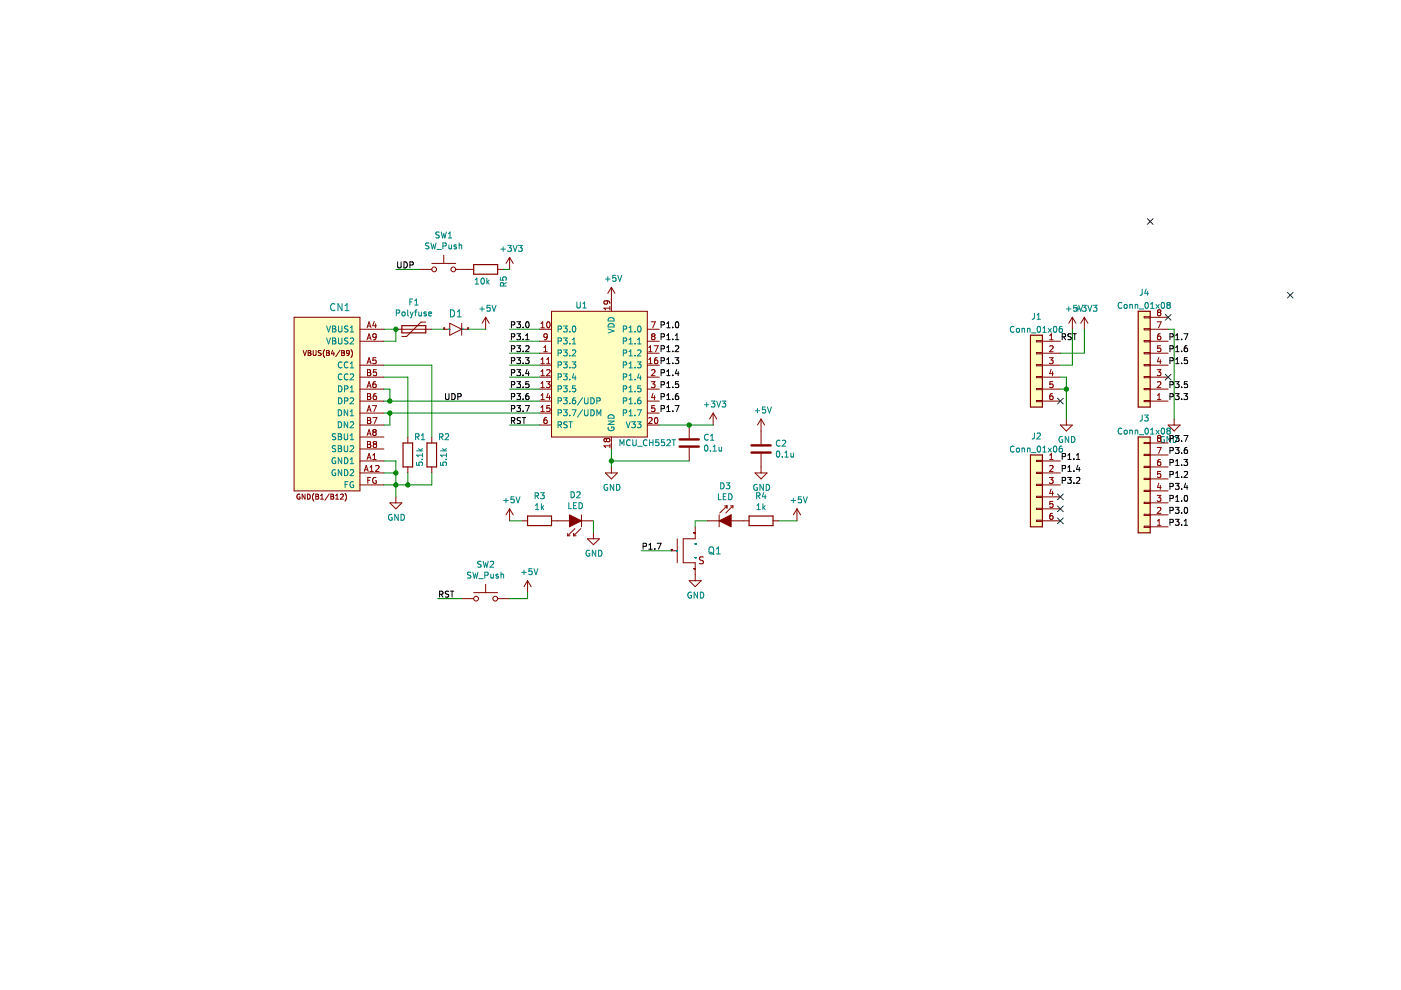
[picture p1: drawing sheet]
<svg xmlns="http://www.w3.org/2000/svg" width="297mm" height="210mm" viewBox="0 0 297 210" stroke-linecap="round" stroke-linejoin="round" font-family="sans-serif">
<path d="M.2 0h296.9v209.9h-296.9z" fill-rule="evenodd" fill="#fff" stroke="#fff" stroke-width=".21"/>
<g fill="none" stroke="#840000" stroke-width=".21">
<path d="M89 57.1h2.5M91.5 55.8h5.1M94.1 54.1v1.7M96.6 57.1h3.8M105.5 57.1h1.3M108 54.6v2.5M108 54.6l-.7 1.2M108 54.6l.8 1.2M62.4 67.3h13.9v36.8h-13.9zM64.3 74.3l.3 1.1 .4-1.1M65.3 74.3h.4l.2 .2-.2 .3 .2 .1v.3l-.2 .2h-.4zM65.3 74.8h.4"/>
<path d="M66.4 74.3v.9l.2 .2 .4-.2v-.9M68.1 74.4h-.6a.45 .45 0 0 0 .5 .6v.3h-.5M68.8 74.2a1.22 1.22 0 0 0 0 1.6M69.2 74.3h.4l.2 .2-.2 .3 .2 .1 .1 .3-.3 .2h-.4zM69.2 74.8h.4M70.5 74.3l-.2 .7h.6M70.8 74.7v.7M72.1 74.3l-.9 1.3M72.4 74.3h.4l.2 .2-.2 .3 .2 .1 .1 .3-.3 .2h-.4zM72.4 74.8h.4M74.1 74.8l-.2 .2-.3-.1-.1-.5 .4-.1 .2 .2-.1 .6-.4 .3M74.4 74.2a1.22 1.22 0 0 1 0 1.6"/>
<path d="M76.3 69.8h5.1M76.3 77.4h5.1M76.3 72.3h5.1M76.3 80h5.1M77.8 69.5l.4-1.3 .5 1.3M77.8 77.1l.4-1.3 .5 1.3M77.8 72l.4-1.2 .5 1.2M77.9 78.4h.4l.3 .2-.3 .4 .3 .1v.3l-.2 .3h-.5zM77.9 79h.4M77.9 69.1h.7M77.9 76.7h.7M77.9 71.7h.7"/>
<path d="M79.3 68.2l-.3 .9h.8M79.6 68.7v.8M79.7 75.8h-.6l-.1 .6h.6l.1 .6-.2 .1-.5-.1M79.8 71.3l-.3 .3-.3-.1-.1-.6 .4-.1 .3 .2-.1 .7-.2 .3h-.3M79.8 78.4h-.6l-.1 .6 .6-.1 .1 .6-.2 .2-.5-.2M83.9 69.8h7.6M90.3 68.3h-1l-3.1 3h-1M94.1 69.8h.1M94.1 69.6h.1M94.1 69.8h1.3M95.4 68.5l2.5 1.3-2.5 1.3zM97.9 69.8h1.3"/>
<path d="M97.9 68.5v2.6M99.2 69.8h.1M99.2 69.6h.1M103 67.3v2.5M103 67.3l-.8 1.2M103 67.3l.7 1.2M114.4 69.8h2.5M114.4 77.4h2.5M114.4 72.3h2.5M114.4 80h2.5M114.4 74.9h2.5M114.7 78.7l.4-.3v1.3"/>
<path d="M114.7 77.1h.7M114.7 79.7h.7M114.7 69.5h.7M114.7 68.6l.4-.4v1.3M114.7 76.2l.4-.4v1.3M115.3 74.6h.7M115.3 73.7l.4-.4v1.3M115.9 77.1h.7M115.9 78.5l.5-.1 .2 .3-.8 1h.8M115.9 76.2l.4-.4v1.3M116 71.3l-.2 .3-.4-.1v-.6l.4-.1 .2 .2v.7l-.2 .3h-.4M116 68.3l.2-.1a.68 .68 0 0 1 .4 .7 .68 .68 0 0 1-.4 .6l-.3-.5z"/>
<path d="M116.9 66h20.3v26.7h-20.3zM128.6 63.8l.2 .2v.4h-.6l-.2-.4 .3-.2h.7l.3 .2v.4M129.3 65v.7M129.3 65.3h-1.3l.4 .4M129.6 60.9l-.7 1.3M129.6 60.9v5.1M129.6 60.9l.8 1.3M137.2 69.8h2.6M137.2 77.4h2.6M137.2 72.3h2.6M137.2 80h2.6M137.2 74.9h2.6"/>
<path d="M137.5 77.1h.8M137.5 74.6h.8M137.5 73.7l.4-.4v1.3M137.5 76.2l.4-.4v1.3M138.1 68.2h.8l-.5 1.3M138.1 78.5l.5-.1 .3 .3-.8 1h.8M138.4 71.3l-.3 .3v.2l.3 .2h.4l.1-.2-.1-.4-.2-.1M138.4 71.3l-.3-.2 .3-.3h.4l.1 .2-.3 .3M138.4 71.3h.2M138.7 73.3h.8l-.5 1.3M139.4 75.8l-.4 .1-.2 .2v.8l.2 .2 .4-.1v-.6l-.4-.1-.2 .3M219.7 74.8h1.3v.2h-1.3z"/>
<path d="M219.7 72.2h1.3v.3h-1.3zM219.7 77.3h1.3v.3h-1.3zM219.7 79.8h1.3v.3h-1.3zM221 77.4h3.8M221 72.3h3.8M221 80h3.8M221 74.9h3.8M222.5 75.8h.8l-.4 .5 .3 .1v.6l-.2 .1-.5-.1M222.6 72h.7M222.6 71.1l.3-.3v1.2M222.6 73.4l.4-.1 .3 .4-.8 .9h.8M222.9 78.3l-.3 .9h.7"/>
<path d="M223.2 78.8v.9M227.4 67.3l-.8 1.2M227.4 67.3v2.5M227.4 67.3l.7 1.2M229.9 67.3l-.8 1.2M229.9 67.3v2.5M229.9 67.3l.8 1.2M242.6 74.8h1.3v.2h-1.3zM242.6 79.8h1.3v.3h-1.3zM242.6 77.3h1.3v.3h-1.3zM242.6 72.2h1.3v.3h-1.3zM242.6 67.1h1.3v.3h-1.3z"/>
<path d="M242.6 69.7h1.3v.2h-1.3zM243.9 67.3h3.8M243.9 69.8h3.8M243.9 77.4h3.8M243.9 72.3h3.8M243.9 80h3.8M243.9 74.9h3.8M245.3 78.4h.8l-.4 .5 .4 .1v.5l-.2 .2-.6-.2M245.3 68.2h.9l-.6 1.3M245.6 66.2l-.2-.2 .2-.3h.4l.1 .2-.2 .3M245.6 66.2l-.2 .3v.2l.2 .3 .4-.1 .1-.2v-.2l-.2-.3M245.6 66.2h.3"/>
<path d="M245.7 75.8l-.3 .9h.8M246 70.8h-.4l-.1 .3-.1 .7 .2 .2 .5-.1-.1-.6-.4-.1-.2 .3M246 76.3v.8M246.1 73.3h-.6l-.1 .6 .6-.1 .1 .7-.2 .1-.5-.1M76.3 97.7h5.1M76.3 82.5h5.1M76.3 87.6h5.1M76.3 92.7h5.1M76.3 85h5.1M76.3 90.1h5.1M76.3 95.2h5.1M77.2 100l.4-1.3 .5 1.3"/>
<path d="M77.3 99.6h.6M77.8 97.4l.4-1.2 .5 1.2M77.8 82.2l.4-1.3 .5 1.3M77.8 87.3l.4-1.3 .5 1.3M77.8 92.3l.4-1.2 .5 1.2M77.9 93.6h.4l.3 .3-.3 .3 .3 .1v.3l-.2 .3h-.5zM77.9 83.5h.4l.3 .2-.3 .4 .3 .1v.3l-.2 .2h-.5zM77.9 88.5h.4l.3 .3-.3 .3 .3 .2v.3l-.2 .2h-.5zM77.9 84.1h.4M77.9 89.1h.4M77.9 94.2h.4M77.9 97.1h.7"/>
<path d="M77.9 81.8h.7M77.9 86.9h.7M77.9 92h.7M78.4 100h.8M78.4 99.1l.4-.4v1.3M79 86h.8l-.5 1.3M79 97.4h.8M79 96.5l.4-.3v1.2M79.1 88.5h.8l-.5 1.3M79.3 91.6l-.3-.2 .3-.3h.2l.3 .2-.3 .3M79.3 91.6l-.3 .3v.2l.3 .2h.2l.3-.2v-.2l-.3-.3M79.3 91.6h.2"/>
<path d="M79.4 94.2l-.3 .2v.2l.3 .3h.2l.3-.3v-.2l-.3-.2M79.4 94.2l-.3-.3 .3-.3h.2l.3 .3-.3 .3M79.4 94.2h.2M79.6 98.8l.5-.1 .3 .4-.8 .9h.8M79.6 80.9l-.3 .1-.2 .2-.1 .7 .3 .3 .4-.1-.1-.6-.3-.1-.3 .2M79.7 83.5h-.3l-.2 .3-.1 .7 .3 .2 .4-.1-.1-.6-.3-.1-.3 .3M86.5 92.7v1.2M86.5 99v1.3M91.5 92.7v1.2M91.5 99v1.3M114.4 82.5h2.5M114.4 87.6h2.5"/>
<path d="M114.4 85h2.5M114.4 90.1h2.5M114.7 82.2h.7M114.7 84.7h.7M114.7 81.3l.4-.4v1.3M114.7 83.8l.4-.3v1.2M114.7 86.4l.4-.4v1.3M114.7 87.3h.7M115.8 80.9h.8l-.4 .5 .4 .1v.6l-.2 .1-.6-.1M115.9 88.5l-.4 .1-.1 .2-.1 .8 .2 .2 .5-.1-.1-.6-.4-.1-.2 .3M116.2 83.4l-.3 .9h.8M116.5 83.9v.8"/>
<path d="M116.6 86h-.6l-.1 .6 .6-.1 .1 .6-.2 .2-.5-.2M128.6 93.2l-.3-.2-.3 .2v.2l.3 .3 .3-.3M128.6 93.2l.2-.2h.3l.2 .2v.4l-.2 .1-.4-.1-.1-.2M128.6 93.2v.2M129.3 94.2v.7M129.3 94.5h-1.3l.4 .4M129.6 92.7v2.5M129.6 99v1.3M137.2 82.5h2.6M137.2 87.6h2.6M137.2 85h2.6M137.2 90.1h2.6"/>
<path d="M137.5 88.7l.5-.2 .3 .4-.8 .9h.8M138.1 80.9h.8l-.4 .5 .3 .1v.6l-.2 .1-.5-.1M138.5 83.4l-.4 .9h.8M138.8 83.9v.8M138.8 86h-.6l-.1 .6 .7-.1v.6l-.2 .2-.5-.2M138.9 88.7l.2-.2a.68 .68 0 0 1 .4 .7 .68 .68 0 0 1-.4 .6l-.3-.5zM146.1 90.1v2.8M146.1 94.9v2.8M151.2 87.6l-.8 1.2M151.2 87.6v2.5M151.2 87.6l.8 1.2M161.4 88.8v5.4"/>
<path d="M161.4 96.2v4.1M161.4 88.8l-.8 1.3M161.4 88.8l.7 1.3M219.7 82.4h1.3v.2h-1.3zM219.7 84.9h1.3v.3h-1.3zM219.7 97.6h1.3v.3h-1.3zM221 97.7h3.8M221 82.5h3.8M221 85h3.8M222.6 97.4h.7M222.6 98.8l.4-.1 .3 .4-.8 .9h.8M222.6 96.5l.3-.3v1.2"/>
<path d="M223.2 83.5h-.4l-.2 .3v.7l.2 .2 .4-.1v-.6l-.4-.1-.2 .3M223.2 80.9h-.6v.6h.6v.6l-.2 .1-.4-.1M224.8 90.1h2.6l-1.3 1.3zM226.1 88.8v1.3M242.6 84.9h1.3v.3h-1.3zM242.6 82.4h1.3v.2h-1.3zM242.6 93.8h1.3v.3h-1.3zM242.6 96.3h1.3v.3h-1.3zM242.6 98.9h1.3v.2h-1.3zM243.9 82.5h3.8M243.9 85h3.8M243.9 99h3.8"/>
<path d="M243.9 96.5h3.8M243.9 93.9h3.8M245.3 94.9h.9l-.6 1.3M245.4 81l.5-.1 .2 .4-.8 .9h.8M245.4 84.7h.7M245.4 83.8l.4-.3v1.2M245.6 92.9l-.2-.3 .2-.3h.3l.2 .3-.2 .3M245.6 92.9l-.2 .2v.3l.2 .2h.3l.2-.2v-.3l-.2-.2M245.6 92.9h.3M246 97.4l-.4 .1-.1 .2-.1 .7 .2 .3 .5-.1-.1-.6-.4-.1-.2 .2M246.1 100h-.6l-.1 .6 .6-.1 .1 .6-.2 .1-.5-.1M247.7 90.1h2.5l-1.3 1.3z"/>
<path d="M248.9 88.8v1.3M63.6 104.8a.48 .48 0 0 0-.7 .5 .48 .48 0 0 0 .7 .4v-.3h-.2M64.7 104.8v1l-.6-1v1M65.2 104.8a.54 .54 0 0 1 .6 .5 .54 .54 0 0 1-.6 .5zM66.6 104.6a1.22 1.22 0 0 0 0 1.6M67 104.8h.3l.2 .2-.2 .3 .2 .1 .1 .2-.2 .2h-.4zM67 105.3h.3M68 105.8h.6M68 105.1l.3-.3v1M69.8 104.7l-.9 1.4M70.2 104.8h.3l.2 .2-.2 .3 .2 .1 .1 .2-.2 .2h-.4zM70.2 105.3h.3"/>
<path d="M71.2 105.8h.6M71.2 105.1l.3-.3v1M72.2 104.9l.4-.1 .2 .3-.7 .7h.7M73.2 104.6a1.22 1.22 0 0 1 0 1.6M76.3 100.3h5.1M76.3 102.8h5.1M78 101.8h.4M78.6 101.2h-.6v1.3M79.7 101.3a.58 .58 0 0 0-.7 .6 .58 .58 0 0 0 .8 .5v-.4h-.3M82.7 106.6h2.5l-1.3 1.3zM83.9 105.4v1.2M108 107.9l-.7 1.3"/>
<path d="M108 107.9v2.5M108 107.9l.8 1.3M110.6 110.4h1.3M116.9 110.4h3.8M120.4 113.6h.5M120.4 113.1v.5M121.6 113.6h.5M121.6 113.1v.5M121.9 112.1l-1.5 1.5M123.2 112.1l-1.6 1.5M123.3 110.4h2.5M123.3 109.2v2.5"/>
<path d="M124.5 114.2h2.6l-1.3 1.3zM125.8 113v1.2M128.4 100.3h2.5l-1.3 1.2zM142.3 116.8h.1M142.3 116.5h.1M142.3 116.8h1.3M143.6 114.2v5.1M147.1 113h.1M147.4 111.7v2.5h-2.5v5.1h2.5v3.8M149.1 118.1l-.5-.1-.2 .2v.4l.6 .3 .1 .4-.2 .2h-.6M149.9 110.4h2.6M152.5 109.2v2.5"/>
<path d="M153.6 107.3h.5M154.1 107.3l-1.5 1.5M154.1 107.3v.5M154.9 107.3h.5M155 110.4h3.8M155.4 107.3l-1.5 1.5M155.4 107.3v.5M160.1 100.3h2.5l-1.2 1.2zM163.9 110.4h1.3M169 107.9l-.8 1.3M169 107.9v2.5M169 107.9l.7 1.3"/>
<path d="M219.7 100.1h1.3v.3h-1.3zM219.7 102.7h1.3v.2h-1.3zM219.7 105.2h1.3v.3h-1.3zM219.7 107.8h1.3v.2h-1.3zM219.7 110.3h1.3v.3h-1.3zM221 105.4h3.8M221 100.3h3.8M221 102.8h3.8M221 107.9h3.8M221 110.4h3.8M222.5 101.2h.8l-.4 .5 .3 .1v.6l-.2 .1-.5-.1M222.9 103.7l-.3 .9h.7"/>
<path d="M223.2 108.8l-.4 .1-.2 .2v.8l.2 .2 .4-.1v-.6l-.4-.1-.2 .3M223.2 104.2v.8M223.2 106.3h-.6v.6l.6-.1v.7l-.2 .1-.4-.1M242.6 101.4h1.3v.3h-1.3zM242.6 104h1.3v.2h-1.3zM242.6 106.5h1.3v.2h-1.3zM242.6 109h1.3v.3h-1.3zM242.6 111.6h1.3v.2h-1.3zM243.9 106.6h3.8M243.9 104.1h3.8M243.9 111.7h3.8M243.9 109.2h3.8"/>
<path d="M243.9 101.5h3.8M245.3 105h.8l-.4 .5 .4 .1v.6l-.2 .1-.6-.1M245.4 107.7l.5-.1 .2 .3-.8 .9h.8M245.4 110.5l.4-.4v1.3M245.4 111.4h.7M245.7 102.4l-.3 .9h.8M246 102.9v.9M97.9 126.9h2.5M100.4 125.7h5.1M103 123.9v1.8M105.5 126.9h2.5M111.9 123.1l-.8 1.3"/>
<path d="M111.9 123.1v2.6M111.9 123.1l.7 1.3M146.1 123.1h2.6l-1.3 1.3zM147.1 120.6h.1"/>
<circle cx="92.1" cy="57.1" r=".51"/>
<circle cx="96.1" cy="57.1" r=".51"/>
<circle cx="100.9" cy="126.9" r=".51"/>
<circle cx="105" cy="126.9" r=".51"/>
</g>
<g fill="none" stroke="#008484" stroke-width=".21">
<path d="M90.9 51.6h-.6v.4l.5 .2 .1 .3-.2 .3-.5-.1M91.4 51.5l.3 1.3 .2-.9 .3 .9 .3-1.3M92.6 52.9h1M93.1 49.2h-.5l-.2 .2 .1 .3 .6 .3v.3l-.7 .1M93.5 49.2l.3 1.3 .3-.9 .2 .9 .3-1.3M93.9 52.2l.6-.1 .1-.5-.7-.1v1.3M95.1 50.5h.7M95.1 49.6l.3-.4v1.3M95.2 51.9v.8l.5-.1M95.7 51.9v.9M96.7 52l-.3-.1-.1 .2v.2l.4 .1v.3h-.4M97.3 52h.5l.1 .8"/>
<path d="M97.3 51.5v1.3M100.8 59.3l.3-.3v1.2M102.1 59.1l.2-.1a.68 .68 0 0 1 .4 .6 .68 .68 0 0 1-.4 .6l-.3-.5zM103.2 59v1.2M103.4 59.7l.3 .5M103.7 59.4l-.5 .5M106.1 58.8v.6h.6l-.1-.6h.6l.2 .1-.2 .5M106.2 52.8h1M106.7 52.3v1M107.4 59.9l-.7 .4M107.6 52h.8l-.4 .5 .4 .1v.6l-.2 .1-.6-.1M108.8 52l.4 1.3 .4-1.3"/>
<path d="M109.9 52h.8l-.4 .5 .4 .1v.6l-.2 .1-.6-.1M128.4 59.2h.9M128.9 58.7v.9M130.6 58.4h-.7v.6l.6-.1 .1 .6-.2 .1-.5-.1M131 58.4l.4 1.2 .4-1.2M69.2 69.1l.5 1.3 .4-1.3M69.2 71.7l.5 1.2 .4-1.2M70.5 69.1h.4l.3 .3-.3 .3 .3 .1v.3l-.2 .3h-.5zM70.5 71.7h.4l.3 .2-.3 .4 .3 .1v.3l-.2 .2h-.5zM70.5 69.7h.4M70.5 72.3h.4M71 64.5a.71 .71 0 0 0-1 .5 .71 .71 0 0 0 .7 .9l.3-.2"/>
<path d="M71.8 69.1v1l.2 .3 .4-.1 .1-.2v-1M71.8 71.7v1l.2 .2h.3l.2-.2v-1M72.5 76.9a.56 .56 0 0 0-.8 .5 .56 .56 0 0 0 .8 .5M72.5 79.4a.56 .56 0 0 0-.8 .5 .56 .56 0 0 0 .8 .5M72.5 64.4v1.5l-.8-1.5v1.5M73.2 65.9h.8M73.2 64.8l.4-.4v1.5M73.8 69.2h-.7v.4l.6 .2 .1 .3-.3 .3-.5-.1M73.8 71.7l-.7 .1v.3l.6 .3 .1 .3-.3 .2h-.5M73.8 76.9a.56 .56 0 0 0-.8 .5 .56 .56 0 0 0 .8 .5M73.8 79.4a.56 .56 0 0 0-.8 .5 .56 .56 0 0 0 .8 .5M74.3 69.5l.3-.4v1.3"/>
<path d="M74.3 77.1l.3-.4v1.3M74.3 71.8l.4-.1 .3 .3-.8 .9h.8M74.3 79.4l.4-.1 .3 .3-.8 .9h.8M74.3 70.4h.7M74.3 78h.7M84 66.4l.6-.1 .1-.5-.7-.1v1.3M85.4 66.2l.3-.1 .2 .3v.3l-.2 .3-.5-.3zM86.4 65.7v1.1l.2 .2M86.9 64h.4M87 66.1l.3 .9M87.3 67l-.3 .4M87.5 63.4h-.6v1.3"/>
<path d="M87.6 66.1l-.3 .9M87.9 66.1h.5M87.9 64.7h.7M87.9 63.8l.4-.4v1.3M88.4 65.7l-.3 .2v1.1M88.8 66.1l.1 .8h.4M89.3 66.1v.9M90.4 66.2l-.3-.1-.2 .2v.2l.5 .1v.3h-.5M90.9 66.6l.6-.2v-.2l-.4-.1-.2 .2 .1 .6h.5M95.2 69.8h.1M95.5 65.7a.76 .76 0 0 1 .9 .7 .76 .76 0 0 1-.9 .8zM96.9 66.1l.5-.4v1.5"/>
<path d="M96.9 67.2h.9M98.1 69.8h.1M100.8 60.2h.7M101.7 65.5h1M102.2 65v1M103.9 64.7h-.6l-.1 .6h.6l.1 .6-.2 .1-.5-.1M104.3 64.7l.4 1.3 .5-1.3M106.7 60.6v-.6h-.5l-.1 .6h1.3M118.3 69.8l.6-.1 .1-.5-.7-.1v1.3M118.3 77.4l.6-.1 .1-.4-.7-.2v1.3M118.3 72.3h.6l.1-.5-.7-.1v1.2M118.3 79.9h.6l.1-.5-.7-.1v1.2"/>
<path d="M118.3 74.9l.6-.1 .1-.5-.7-.1v1.3M119.5 69.1h.8l-.5 .5 .4 .1v.6l-.2 .1-.5-.1M119.5 76.7h.8l-.5 .5 .4 .1v.6l-.2 .1-.5-.1M119.5 71.7h.8l-.5 .4 .4 .2v.5l-.2 .1-.5-.1M119.5 79.3h.8l-.5 .5 .4 .1v.5l-.2 .1-.5-.1M119.5 74.2h.8l-.5 .5 .4 .1v.5l-.2 .2-.5-.2M120.8 72.8v.1M120.8 75.3v.2M120.8 70.3v.1M120.8 77.9v.1M121.3 76.7h.8l-.4 .5 .3 .1v.6l-.2 .1-.5-.1M121.3 72.9h.8"/>
<path d="M121.3 74.3l.5-.1 .3 .4-.8 .9h.8M121.3 72l.4-.3v1.2M121.5 69.2l.2-.1a.68 .68 0 0 1 .4 .7 .68 .68 0 0 1-.4 .6l-.4-.5zM121.7 79.2l-.4 .9h.8M122 79.7v.8M122.3 64v1.1l.3 .2 .3-.1 .1-.1v-1.1M123.6 64.4l.3-.4v1.3M123.6 65.3h.7M128.9 69.8l1.3 .4-1.3 .4M129.1 67.5a.66 .66 0 0 1 .8-.1 .66 .66 0 0 1 .3 .7h-1.3zM129.1 68.7a.66 .66 0 0 1 .8-.1 .66 .66 0 0 1 .3 .7h-1.3zM132.2 69.8l.6-.1v-.5l-.6-.1v1.3"/>
<path d="M132.2 77.4l.6-.1v-.4l-.6-.2v1.3M132.2 72.3h.6v-.5l-.6-.1v1.2M132.2 79.9h.6v-.5l-.6-.1v1.2M132.2 74.9l.6-.1v-.5l-.6-.1v1.3M133.4 70.4h.7M133.4 78h.7M133.4 72.9h.7M133.4 75.5h.7M133.4 69.5l.3-.4v1.3M133.4 72l.3-.3v1.2M133.4 74.6l.3-.4v1.3M133.4 77.1l.3-.4v1.3"/>
<path d="M133.4 79.6l.3-.3v1.2M134.6 70.3v.1M134.6 72.8v.1M134.6 75.3v.2M134.6 77.9v.1M135.1 76.7h.8l-.4 .5 .3 .1v.6l-.1 .1-.6-.1M135.2 72.9h.7M135.2 74.3l.5-.1 .2 .4-.8 .9h.8M135.2 72l.3-.3v1.2M135.3 69.2l.2-.1a.68 .68 0 0 1 .4 .7 .68 .68 0 0 1-.4 .6l-.3-.5zM135.5 79.2l-.3 .9h.8M135.8 79.7v.8"/>
<path d="M215 69.3a.56 .56 0 0 0-.8 .5 .56 .56 0 0 0 .8 .5M215.6 69.7l.3-.1 .2 .3v.3l-.2 .3-.4-.3zM216.7 69.7h.5v.8M216.7 69.6v.9M217.8 69.7h.5l.1 .8M217.8 69.6v.9M218.7 70.6h1M219.3 66.4v1.1l-.5 .2M219.9 67.7h.7M219.9 66.8l.3-.4v1.3M220 69.3l.2-.1a.68 .68 0 0 1 .4 .6 .68 .68 0 0 1-.4 .7l-.3-.5zM221.1 70.5h.7"/>
<path d="M221.1 69.6l.4-.4v1.3M222.3 69.6l.6 .9M222.9 69.6l-.6 .9M223.5 69.3l.1-.1a.68 .68 0 0 1 .5 .6 .68 .68 0 0 1-.5 .7l-.3-.5zM225.2 69.2l-.4 .1-.2 .2-.1 .7 .3 .3 .4-.2v-.6h-.4l-.3 .2M226.1 65.5h1M226.6 65v1M228 65.5h1M228.3 64.7h-.6l-.1 .6h.6l.1 .6-.2 .1-.5-.1M228.5 65v1M228.7 64.7l.4 1.3 .5-1.3M229.5 64.7h.8l-.4 .5 .3 .1v.6l-.2 .1-.5-.1"/>
<path d="M230.6 64.7l.5 1.3 .4-1.3M231.8 64.7h.8l-.4 .5 .3 .1v.6l-.2 .1-.5-.1M237.8 64.2a.56 .56 0 0 0-.7 .6 .56 .56 0 0 0 .7 .5M238.5 64.6l.3-.1 .2 .3v.3l-.2 .3-.5-.3zM239.5 64.7l.5-.1 .1 .8M239.5 64.5v.9M240.7 64.7l.5-.1v.8M240.7 64.5v.9M241.5 65.5h1M242.2 61.3l-.1 1.1-.4 .2M242.9 64.2l.1-.1a.68 .68 0 0 1 .5 .7 .68 .68 0 0 1-.5 .6l-.3-.5zM243 61.3l-.3 .9h.8"/>
<path d="M243.3 61.8v.8M244 65.4h.7M244 64.5l.3-.4v1.3M245.1 64.5l.7 .9M245.8 64.5l-.7 .9M246.3 64.2l.2-.1a.68 .68 0 0 1 .4 .7 .68 .68 0 0 1-.4 .6l-.3-.5zM247.6 64.7l-.2 .2v.2l.2 .3 .4-.1 .1-.2v-.3l-.2-.1M247.6 64.7l-.2-.3 .2-.3 .4 .1 .1 .2-.2 .3M247.6 64.7h.3M71.1 97.1a.58 .58 0 0 0-.7 .6 .58 .58 0 0 0 .8 .5v-.4h-.3M71.1 99.6a.58 .58 0 0 0-.7 .6 .58 .58 0 0 0 .8 .5v-.4h-.3M71.2 92h-.5l-.3 .2 .2 .3 .5 .2v.4l-.7 .1"/>
<path d="M71.2 94.6l-.5-.1-.3 .2 .2 .3 .5 .3v.3l-.7 .1M71.7 86.9a.64 .64 0 0 1 .8 .6 .64 .64 0 0 1-.8 .7zM71.7 89.4a.64 .64 0 0 1 .8 .7 .64 .64 0 0 1-.8 .6zM71.7 92h.4l.3 .2-.3 .4 .3 .1v.3l-.2 .2h-.5zM71.7 94.5h.4l.3 .2-.3 .4 .3 .1v.3l-.2 .3h-.5zM71.7 92.6h.4M71.7 95.1h.4M71.8 81.8a.64 .64 0 0 1 .7 .6 .64 .64 0 0 1-.7 .7zM71.8 84.3a.64 .64 0 0 1 .7 .7 .64 .64 0 0 1-.7 .6zM72.4 97v1.3l-.7-1.3v1.3M72.4 99.6v1.2l-.7-1.2v1.2M73 94.5v1l.2 .3 .4-.1 .1-.2v-1"/>
<path d="M73 92v1l.2 .2h.3l.2-.2v-1M73 97a.64 .64 0 0 1 .8 .7 .64 .64 0 0 1-.8 .6zM73 82.5l.7-.1v-.5l-.7-.1v1.3M73 85h.7v-.5l-.7-.2v1.3M73 99.6a.64 .64 0 0 1 .8 .6 .64 .64 0 0 1-.8 .6zM73.7 86.9v1.3l-.7-1.3v1.3M73.7 89.4v1.3l-.7-1.3v1.3M74.3 89.5l.4-.1 .3 .4-.8 .9h.8M74.3 98.3h.7M74.3 82.2l.3-.4v1.3M74.3 87.2l.3-.3v1.3M74.3 92.3l.3-.3v1.2"/>
<path d="M74.3 97.4l.3-.4v1.3M74.3 99.7l.4-.1 .3 .3-.8 .9h.8M74.3 84.5l.4-.2 .3 .4-.8 .9h.8M74.3 94.6l.4-.1 .3 .4-.8 .9h.8M74.3 83.1h.7M74.3 88.2h.7M74.3 93.2h.7M88.1 92.6h.6l.1-.5-.7-.1v1.2M88.3 95.6h1.3M88.3 98v.6l.6 .1v-.6l.6-.1 .1 .2-.1 .5M88.4 92.6l.4 .6M88.7 95.1l.5 .5"/>
<path d="M89.3 93.2h.8M89.3 92.3l.4-.3v1.2M89.5 97.4h.1M89.6 96.1v.8M89.6 96.5h-1.3l.4 .4M89.6 95.1l-.5 .4M93.2 92.6h.6l.1-.5-.7-.1v1.2M93.4 95.6h1.3M93.4 98v.6l.6 .1-.1-.6 .6-.1 .2 .2-.2 .5M93.5 92.6l.4 .6M93.8 95.1l.5 .5M94.4 92.1l.5-.1 .2 .3-.8 .9h.8"/>
<path d="M94.5 97.4h.2M94.7 96.5h-1.3l.4 .4M94.7 96.1v.8M94.7 95.1l-.5 .4M118.3 82.5l.6-.1 .1-.5-.7-.1v1.3M118.3 87.6l.6-.1 .1-.5-.7-.1v1.3M118.3 85h.6l.1-.5-.7-.2v1.3M118.3 90.1l.6-.1 .1-.5-.7-.1v1.3M118.6 90.1l.5 .6M119.5 81.8h.8l-.5 .5 .4 .1v.6l-.2 .1-.5-.1M119.5 86.9h.8l-.5 .5 .4 .1v.5l-.2 .2-.5-.2M119.5 84.3h.8l-.5 .5 .4 .2v.5l-.2 .1-.5-.1"/>
<path d="M120.3 89.5h-.7v.4l.5 .2 .2 .4-.3 .2-.5-.1M120.6 89.4h.7M120.8 80.4v.1M120.8 83v.1M120.8 85.5v.1M120.8 88v.2M121 89.4v1.3M121.3 86.9h.8l-.5 1.3M122 84.3l-.4 .1-.2 .2-.1 .8 .3 .2 .4-.1v-.6l-.4-.1-.3 .3M122 81.8h-.6l-.1 .6h.7v.6l-.2 .1-.5-.1M123.5 84.3l-1.1 1.6M123.5 86.8l-1.1 1.7"/>
<path d="M123.9 86.9v1l.3 .3 .4-.1 .1-.2v-1M123.9 84.3v1.1l.3 .2h.2l.3-.2v-1.1M125.3 86.9a.64 .64 0 0 1 .7 .6 .64 .64 0 0 1-.7 .7zM125.3 84.3a.64 .64 0 0 1 .7 .7 .64 .64 0 0 1-.7 .6zM126.5 85h.7v-.5l-.7-.2v1.3M126.5 88.2v-1.3l.5 .9 .4-.9v1.3M128.9 89.3h1.3l-1.3 .7h1.3M129 90.6a.58 .58 0 0 0 .6 .7 .58 .58 0 0 0 .5-.8h-.4v.3M129.1 88.1a.66 .66 0 0 1 .8-.1 .66 .66 0 0 1 .3 .7h-1.3zM131.4 94.5v-1.3l.5 .9 .4-.9v1.3M132.2 82.5l.6-.1v-.5l-.6-.1v1.3M132.2 87.6l.6-.1v-.5l-.6-.1v1.3"/>
<path d="M132.2 85h.6v-.5l-.6-.2v1.3M132.8 89.4l.4 1.3 .4-1.3M133.4 83.1h.7M133.4 88.2h.7M133.4 80.5h.7M133.4 85.6h.7M133.4 82.2l.3-.4v1.3M133.4 84.7l.3-.4v1.3M133.4 87.2l.3-.3v1.3M133.6 93.4a.56 .56 0 0 0-.8 .5 .56 .56 0 0 0 .8 .5M133.9 89.4h.8l-.4 .5 .3 .1v.6l-.1 .1-.6-.1M134.2 93.2v1.1l.2 .2h.2l.3-.2v-1.1"/>
<path d="M134.6 83v.1M134.6 80.4v.1M134.6 85.5v.1M134.6 88v.2M135.1 86.9h.9l-.6 1.3M135.1 89.4h.8l-.4 .5 .3 .1v.6l-.1 .1-.6-.1M135.2 94.6h1M135.8 84.3l-.4 .1-.2 .2v.8l.2 .2 .4-.1v-.6l-.4-.1-.2 .3M135.8 81.8h-.6v.6h.6v.6l-.1 .1-.5-.1M137.2 93.4a.56 .56 0 0 0-.8 .5 .56 .56 0 0 0 .8 .5M137.7 93.8h.8M137.7 93.2v1.3"/>
<path d="M138.5 93.2v1.3M139.7 93.2h-.6l-.1 .6h.6l.1 .6-.2 .1-.5-.1M140.9 93.2h-.6l-.1 .6h.6l.1 .6-.2 .1-.5-.1M141.4 93.4l.5-.2 .2 .4-.7 .9h.7M142.5 93.2h.7M142.9 93.2v1.3M149.3 85.8h1M149.5 94.5l.2-.1a.68 .68 0 0 1 .4 .6 .68 .68 0 0 1-.4 .6l-.3-.4zM149.8 85.3v1M150.2 92.2a.56 .56 0 0 0-.8 .5 .56 .56 0 0 0 .8 .5M150.6 93.3h.8M150.6 92.4l.4-.3v1.2"/>
<path d="M150.6 95.5v.1M150.8 85h.8l-.4 .5 .3 .1v.6l-.2 .1-.5-.1M151.2 95.6h.7M151.2 94.7l.3-.3v1.2M151.9 85l.5 1.3 .4-1.3M152.4 94.8l.1 .8 .5-.1M153 94.8v.8M153.1 85h.8l-.4 .5 .3 .1v.6l-.2 .1-.5-.1M160.1 87.1h1M160.6 86.6v1M162.3 86.3h-.6l-.1 .6 .6-.1 .1 .6-.2 .2-.5-.2M162.7 86.3l.4 1.3 .5-1.3"/>
<path d="M164.7 95.8l.2-.2a.68 .68 0 0 1 .4 .7 .68 .68 0 0 1-.4 .6l-.3-.5zM165.4 93.5a.56 .56 0 0 0-.8 .5 .56 .56 0 0 0 .8 .5M165.9 96.8v.1M165.9 93.5l.5-.2 .2 .4-.8 .9h.8M166.4 96.9h.7M166.4 96l.4-.4v1.3M167.7 96.1v.8l.5-.1M168.2 96.1v.8M215 94.7a.56 .56 0 0 0-.8 .5 .56 .56 0 0 0 .8 .5M215.6 95.1l.3-.1 .2 .2v.4l-.2 .2-.4-.2zM216.7 95v.8M216.7 95.1h.5v.7"/>
<path d="M217.8 95v.8M217.8 95.1h.5l.1 .7M218.7 96h1M219.3 91.8v1.1l-.5 .2M219.9 91.9l.4-.1 .3 .4-.8 .9h.8M220 94.7l.2-.1a.68 .68 0 0 1 .4 .6 .68 .68 0 0 1-.4 .6l-.3-.4zM221.1 94.9l.4-.3v1.2M221.1 95.8h.7M222.3 95l.6 .8M222.9 95l-.6 .8M223.5 94.7l.1-.1a.68 .68 0 0 1 .5 .6 .68 .68 0 0 1-.5 .6l-.3-.4zM225.2 94.6h-.4l-.2 .3-.1 .7 .3 .2 .4-.1v-.6h-.4l-.3 .2"/>
<path d="M225.3 92.6a.58 .58 0 0 0-.8 .6 .58 .58 0 0 0 .8 .5v-.4h-.2M226.6 92.5v1.3l-.7-1.3v1.3M227.2 92.5a.64 .64 0 0 1 .7 .7 .64 .64 0 0 1-.7 .6zM237.8 90.9a.56 .56 0 0 0-.7 .5 .56 .56 0 0 0 .7 .5M238.5 91.3l.3-.1 .2 .2v.4l-.2 .2-.5-.2zM239.5 91.2v.8M239.5 91.3h.5l.1 .7M240.7 91.2v.8M240.7 91.3h.5v.7M241.5 92.2h1M242.2 88l-.1 1.1-.4 .2M242.7 88h.7l-.4 .5 .4 .1v.5l-.2 .2-.5-.2"/>
<path d="M242.9 90.9l.1-.1a.68 .68 0 0 1 .5 .6 .68 .68 0 0 1-.5 .6l-.3-.4zM244 91.1l.3-.3v1.2M244 92h.7M245.1 91.2l.7 .8M245.8 91.2l-.7 .8M246.3 90.9l.2-.1a.68 .68 0 0 1 .4 .6 .68 .68 0 0 1-.4 .6l-.3-.4zM246.8 92.6a.58 .58 0 0 0-.7 .6 .58 .58 0 0 0 .8 .5v-.4h-.3M247.6 91.3h.3M247.6 91.3l-.2-.2 .2-.3h.4l.1 .2-.2 .3M247.6 91.3l-.2 .3v.2l.2 .2h.4l.1-.2v-.2l-.2-.3M248.2 92.5v1.3l-.8-1.3v1.3M248.8 92.5a.64 .64 0 0 1 .7 .7 .64 .64 0 0 1-.7 .6z"/>
<path d="M73.2 102.7h.4M73.8 102.1h-.6v1.3M74.9 102.2a.58 .58 0 0 0-.7 .6 .58 .58 0 0 0 .8 .5v-.5h-.3M83.1 109.1a.58 .58 0 0 0-.7 .6 .58 .58 0 0 0 .8 .5v-.4h-.3M84.4 109v1.3l-.7-1.3v1.3M85 109a.64 .64 0 0 1 .8 .7 .64 .64 0 0 1-.8 .6zM102 119.1l-.5-.1-.2 .2 .1 .3 .5 .3v.3l-.6 .1M102.4 119l.3 1.3 .3-.9 .2 .9 .3-1.3M103.9 119.1l.5-.1 .3 .4-.8 .9h.8M106.8 106.1h1M107.3 105.6v1M109 105.3h-.6l-.1 .6h.6l.1 .6-.2 .1-.5-.1"/>
<path d="M109.4 105.3l.4 1.3 .4-1.3M113.5 105.1h.6v-.5l-.6-.1v1.2M113.5 108.1h.7M113.5 107.2l.4-.4v1.3M113.8 105.1l.4 .6M114.6 104.5h.8l-.4 .5 .3 .1v.5l-.2 .1-.5-.1M114.8 106.8v1.3M114.9 107.6l.4 .5M115.3 107.2l-.5 .5M120.6 106.6v1.3h.6M121.1 104.3a.64 .64 0 0 1 .7 .6 .64 .64 0 0 1-.7 .6zM121.6 107.2h.4"/>
<path d="M122.2 106.6h-.6v1.3h.6M122.3 104.4l.5-.1 .2 .3-.8 .9h.8M122.8 106.6a.64 .64 0 0 1 .7 .6 .64 .64 0 0 1-.7 .7zM125 116.7a.58 .58 0 0 0-.8 .6 .58 .58 0 0 0 .8 .5v-.4h-.2M126.3 116.7v1.2l-.7-1.2v1.2M126.9 116.7a.64 .64 0 0 1 .7 .6 .64 .64 0 0 1-.7 .6zM128.8 102.8a.58 .58 0 0 0-.7 .5 .58 .58 0 0 0 .7 .5v-.4h-.2M130.1 102.7v1.3l-.7-1.3v1.3M130.7 102.7a.64 .64 0 0 1 .8 .6 .64 .64 0 0 1-.8 .7zM143.4 116.8h.1M147.4 118.2h.1M147.4 115.3h.1"/>
<path d="M150.4 116.2l.3-.2a.5 .5 0 0 1 .6 .5v.5a.5 .5 0 0 1-.5 .5 .5 .5 0 0 1-.5-.5zM150.6 117.1l.8 .5M151.9 116.4l.4-.4v1.5M151.9 117.5h.8M152.3 104.7v1.3h.6M152.8 102.4a.64 .64 0 0 1 .7 .6 .64 .64 0 0 1-.7 .6zM153.3 105.3h.5M154 102.4h.7l-.4 .5 .4 .1v.5l-.2 .1-.5-.1M154 104.7h-.7v1.3h.7M154.5 104.7a.64 .64 0 0 1 .7 .6 .64 .64 0 0 1-.7 .7zM160.4 105.1h.6l.1-.5-.7-.1v1.2M160.5 108.1h.7"/>
<path d="M160.5 107.2l.3-.4v1.3M160.5 102.8a.58 .58 0 0 0-.7 .5 .58 .58 0 0 0 .8 .5v-.4h-.3M160.7 105.1l.4 .6M161.8 106.8v1.3M161.8 102.7v1.3l-.7-1.3v1.3M161.9 107.6l.3 .5M161.9 104.4l-.3 .9h.8M162.2 104.9v.8M162.2 107.2l-.4 .5M162.5 102.7a.64 .64 0 0 1 .7 .6 .64 .64 0 0 1-.7 .7zM167.7 106.1h1M168.2 105.6v1"/>
<path d="M169.9 105.3h-.6l-.1 .6h.6l.1 .6-.2 .1-.5-.1M170.3 105.3l.4 1.3 .5-1.3M99.8 121.4h-.6v.4l.5 .2 .1 .3-.2 .3-.5-.1M100.3 121.3l.3 1.3 .2-.9 .2 .9 .3-1.3M101.5 122.7h1M102.8 122l.6-.1 .1-.5-.7-.1v1.3M104.1 121.7v.8h.5M104.6 121.7v.9M105.6 121.8l-.3-.1-.2 .2 .1 .2 .4 .1v.3h-.5M106.2 121.9l.5-.1 .1 .8M106.2 121.3v1.3M110.6 121.4h1"/>
<path d="M111.1 120.9v.9M112.8 120.6h-.6l-.1 .6 .6-.1 .1 .6-.2 .1-.5-.1M113.2 120.6l.4 1.2 .4-1.2M146.6 125.6a.58 .58 0 0 0-.8 .6 .58 .58 0 0 0 .8 .5v-.4h-.2M147.9 125.5v1.3l-.7-1.3v1.3M148.5 125.5a.64 .64 0 0 1 .7 .7 .64 .64 0 0 1-.7 .6z"/>
</g>
<g fill="#ffffc2" stroke="#ffffc2" stroke-width=".21">
<path d="M62.4 67.3h13.9v36.8h-13.9z" fill-rule="evenodd"/>
<path d="M116.9 66h20.3v26.7h-20.3z" fill-rule="evenodd"/>
</g>
<g fill="#ffffc2" stroke="#ffffc2" stroke-width=".25">
<path d="M218.5 71.1h2.5v15.2h-2.5z" fill-rule="evenodd"/>
<path d="M218.5 96.5h2.5v15.2h-2.5z" fill-rule="evenodd"/>
<path d="M241.3 66h2.6v20.3h-2.6z" fill-rule="evenodd"/>
<path d="M241.3 92.7h2.6v20.3h-2.6z" fill-rule="evenodd"/>
</g>
<path d="M100.4 56.1h5.1v2h-5.1zM85.2 69h5.1v1.6h-5.1zM218.5 71.1h2.5v15.2h-2.5zM241.3 66h2.6v20.3h-2.6zM85.5 93.9h2v5.1h-2zM90.5 93.9h2.1v5.1h-2.1zM218.5 96.5h2.5v15.2h-2.5zM241.3 92.7h2.6v20.3h-2.6zM111.9 109.4h5v2h-5zM158.8 109.4h5.1v2h-5.1z" fill="none" stroke="#840000" stroke-width=".25"/>
<path d="M144.1 94.7h4.1M144.1 93.2h4.1M159.3 96h4.1M159.3 94.4h4.1" fill="none" stroke="#840000" stroke-width=".51"/>
<g fill="#840000" stroke="#840000" stroke-width=".21">
<path d="M152.5 110.4l2.5-1.2v2.5z"/>
<path d="M120.7 109.2l2.6 1.2-2.6 1.3z"/>
</g>
<g fill="none" stroke="#000" stroke-width=".21">
<path d="M84.3 55.5v1.1l.3 .2 .3-.1 .1-.1v-1.1M85.6 55.5a.64 .64 0 0 1 .8 .7 .64 .64 0 0 1-.8 .6zM86.9 56.2l.6-.1 .1-.5-.7-.1v1.3M108.4 76.5l.6-.1 .1-.4-.7-.2v1.3M108.4 79h.6l.1-.5-.7-.1v1.2M108.4 71.4h.6l.1-.5-.7-.1v1.2M108.4 68.9l.6-.1 .1-.5-.7-.1v1.3M108.4 74l.6-.1 .1-.5-.7-.1v1.3M109.6 75.8h.8l-.5 .5 .4 .1v.6l-.2 .1-.5-.1M109.6 70.8h.8l-.5 .4 .4 .2v.5l-.2 .1-.5-.1M109.6 68.2h.8l-.5 .5 .4 .1v.6l-.2 .1-.5-.1M109.6 73.3h.8l-.5 .5 .4 .1v.5l-.2 .2-.5-.2"/>
<path d="M109.6 78.4h.8l-.5 .5 .4 .1v.5l-.2 .1-.5-.1M110.9 74.4v.2M110.9 77v.1M110.9 69.4v.1M110.9 71.9v.1M110.9 79.5v.1M111.4 75.8h.8l-.4 .5 .3 .1v.6l-.2 .1-.5-.1M111.5 72h.7M111.5 73.4l.4-.1 .3 .4-.8 .9h.8M111.5 71.1l.3-.3v1.2M111.6 68.3l.2-.1a.68 .68 0 0 1 .4 .7 .68 .68 0 0 1-.4 .6l-.3-.5zM111.8 78.3l-.3 .9h.7"/>
<path d="M112.1 78.8v.8M140.2 68.9l.6-.1v-.5l-.6-.1v1.3M140.2 71.4h.6v-.5l-.6-.1v1.2M140.2 74l.6-.1v-.5l-.6-.1v1.3M140.2 76.5l.6-.1v-.4l-.6-.2v1.3M140.2 79h.6v-.5l-.6-.1v1.2M141.4 77.1h.7M141.4 68.6l.3-.4v1.3M141.4 71.1l.3-.3v1.2M141.4 73.7l.3-.4v1.3M141.4 76.2l.3-.4v1.3M141.4 78.7l.3-.3v1.2"/>
<path d="M141.4 72h.7M141.4 79.6h.7M141.4 69.5h.7M141.4 74.6h.7M142.6 74.4v.2M142.6 77v.1M142.6 69.4v.1M142.6 71.9v.1M142.6 79.5v.1M143.1 75.8h.8l-.4 .5 .3 .1v.6l-.1 .1-.6-.1M143.2 73.4l.5-.1 .2 .4-.8 .9h.8M143.2 72h.7"/>
<path d="M143.2 71.1l.3-.3v1.2M143.3 68.3l.2-.1a.68 .68 0 0 1 .4 .7 .68 .68 0 0 1-.4 .6l-.3-.5zM143.5 78.3l-.3 .9h.8M143.8 78.8v.8M225.2 71.4h.6l.1-.5-.7-.1v1.2M225.5 71.4l.4 .6M227.1 70.8l-.6 .1v.3l.5 .3 .1 .3-.2 .2h-.5M227.5 70.8h.7M227.9 70.8v1.2M248.1 76.5l.6-.1v-.4l-.6-.2v1.3M248.1 71.4h.6v-.5l-.6-.1v1.2M248.1 74l.6-.1v-.5l-.6-.1v1.3"/>
<path d="M249.3 77.1h.7M249.3 72h.7M249.3 71.1l.3-.3v1.2M249.3 73.7l.3-.4v1.3M249.3 76.2l.3-.4v1.3M249.3 74.6h.7M250.5 71.9v.1M250.5 74.4v.2M250.5 77v.1M251 70.8h.9l-.6 1.2M251.7 73.3l-.4 .1-.2 .2v.7l.2 .3 .4-.2v-.6h-.4l-.2 .2M251.7 75.8h-.6v.6h.6v.6l-.1 .1-.5-.1"/>
<path d="M94.5 83.5v1l.2 .2h.4l.1-.2v-1M95.8 83.5a.64 .64 0 0 1 .7 .6 .64 .64 0 0 1-.7 .6zM97.1 84.1h.6v-.5l-.6-.1v1.2M108.4 81.6l.6-.1 .1-.5-.7-.1v1.3M108.4 84.1h.6l.1-.5-.7-.1v1.2M108.4 86.7l.6-.1 .1-.5-.7-.1v1.3M108.4 89.2l.6-.1 .1-.5-.7-.1v1.3M108.7 89.2l.5 .6M109.6 80.9h.8l-.5 .5 .4 .1v.6l-.2 .1-.5-.1M109.6 83.5h.8l-.5 .4 .4 .2v.5l-.2 .1-.5-.1M109.6 86h.8l-.5 .5 .4 .1v.5l-.2 .2-.5-.2M110.4 88.6h-.7v.4l.5 .3 .2 .3-.3 .2-.5-.1"/>
<path d="M110.7 88.5h.8M110.9 82.1v.1M110.9 84.6v.1M110.9 87.1v.2M111.1 88.5v1.3M111.4 86h.8l-.5 1.3M112.1 83.5h-.4l-.2 .3v.7l.2 .2 .4-.1v-.6l-.4-.1-.2 .3M112.1 80.9h-.6v.6h.6v.6l-.2 .1-.4-.1M140.2 81.6l.6-.1v-.5l-.6-.1v1.3M140.2 84.1h.6v-.5l-.6-.1v1.2M140.2 86.7l.6-.1v-.5l-.6-.1v1.3M141.4 81.3l.3-.4v1.3"/>
<path d="M141.4 83.8l.3-.3v1.2M141.4 86.4l.3-.4v1.3M141.4 82.2h.7M141.4 87.3h.7M141.4 84.7h.7M142.6 82.1v.1M142.6 84.6v.1M142.6 87.1v.2M143.1 86h.9l-.6 1.3M143.8 83.5h-.4l-.2 .3v.7l.2 .2 .4-.1v-.6l-.4-.1-.2 .3M143.8 80.9h-.6v.6h.6v.6l-.1 .1-.5-.1M225.2 96.8l.6-.1 .1-.4-.7-.2v1.3"/>
<path d="M225.2 99.3h.6l.1-.5-.7-.1v1.3M226.4 100h.7M226.4 96.5l.4-.4v1.3M226.4 99l.4-.3v1.3M226.4 97.4h.7M227.7 97.3v.1M227.7 99.8v.2M228.2 97.4h.8M228.2 96.5l.4-.4v1.3M228.5 98.6l-.3 .9h.8M228.8 99.1v.9M248.1 81.6l.6-.1v-.5l-.6-.1v1.3"/>
<path d="M248.1 84.1h.6v-.5l-.6-.1v1.2M248.1 93l.6-.1v-.4l-.6-.2v1.3M248.1 95.5h.6v-.5l-.6-.1v1.2M248.1 98.1l.6-.1v-.5l-.6-.1v1.3M249.2 80.9h.8l-.4 .5 .3 .1v.6l-.2 .1-.5-.1M249.2 83.5h.8l-.4 .4 .3 .2v.5l-.2 .1-.5-.1M249.2 94.9h.8l-.4 .5 .3 .1v.5l-.2 .1-.5-.1M249.2 92.3h.8l-.4 .5 .3 .1v.6l-.2 .1-.5-.1M249.3 97.8l.3-.4v1.3M249.3 98.7h.7M250.5 82.1v.1M250.5 84.6v.1"/>
<path d="M250.5 93.5v.1M250.5 96v.1M250.5 98.6v.1M251 83.5h.8l-.4 .4 .3 .2v.5l-.1 .1-.6-.1M251 97.4h.8l-.4 .5 .3 .1v.6l-.1 .1-.6-.1M251 92.3h.9l-.6 1.3M251.7 94.9h-.4l-.2 .3v.7l.2 .2 .4-.1v-.6h-.4l-.2 .2M251.7 80.9h-.6v.6h.6v.6l-.1 .1-.5-.1M136.4 115.8h.6v-.5l-.6-.1v1.3M137.6 116.5h.7M137.6 115.5l.3-.3v1.3M138.8 116.3v.2"/>
<path d="M139.3 115.2h.9l-.6 1.3M225.2 101.9l.6-.1 .1-.5-.7-.1v1.3M226.4 101.2h.7l-.4 .5 .4 .1v.6l-.2 .1-.5-.1M227.7 102.4v.1M228.2 101.3l.5-.1 .3 .4-.8 .9h.8M248.1 100.6h.6v-.5l-.6-.1v1.2M248.1 103.2l.6-.1v-.5l-.6-.1v1.3M248.1 105.7l.6-.1v-.4l-.6-.2v1.3M248.1 108.2h.6v-.5l-.6-.1v1.2M248.1 110.8l.6-.1v-.5l-.6-.1v1.3M249.2 102.5h.8l-.4 .5 .3 .1v.5l-.2 .2-.5-.2M249.2 107.6h.8l-.4 .5 .3 .1v.5l-.2 .1-.5-.1"/>
<path d="M249.2 110.1h.8l-.4 .5 .3 .1v.6l-.2 .1-.5-.1M249.3 100.3l.3-.3v1.2M249.3 105.4l.3-.4v1.3M249.3 101.2h.7M249.3 106.3h.7M250.5 101.1v.1M250.5 103.6v.2M250.5 106.2v.1M250.5 108.7v.1M250.5 111.3v.1M251.1 100.1l.5-.1 .2 .3-.8 .9h.8M251.1 111.4h.7"/>
<path d="M251.1 110.5l.3-.4v1.3M251.2 105.2l.2-.2a.68 .68 0 0 1 .4 .7 .68 .68 0 0 1-.4 .6l-.3-.5zM251.2 107.7l.2-.1a.68 .68 0 0 1 .4 .6 .68 .68 0 0 1-.4 .6l-.3-.4zM251.4 102.4l-.3 .9h.8M251.7 102.9v.9M93.2 126l.6-.1 .1-.4-.7-.2v1.3M93.5 126l.4 .6M95.1 125.4l-.6 .1v.3l.5 .3 .1 .3-.2 .2-.5-.1M95.5 125.3h.7M95.9 125.3v1.3"/>
</g>
<g fill="none" stroke="#008400" stroke-width=".21">
<path d="M83.9 57.1h5.1M106.8 57.1h1.2M81.4 69.8h2.5v2.5h-2.5M81.4 80h5.1v12.7M81.4 77.4h10.1v15.3M91.5 69.8h2.6M99.2 69.8h3.8M108 69.8h6.4M108 80h6.4M108 72.3h6.4M108 74.9h6.4M108 77.4h6.4"/>
<path d="M224.8 80h1.3v8.8M227.4 69.8v7.6h-2.6M229.9 69.8v5.1h-5.1M247.7 69.8h1.2v19M81.4 82.5h1.3v2.5M81.4 97.7h2.5v7.7M81.4 85h33M81.4 87.6h33M82.7 87.6v2.5h-1.3M108 82.5h6.4M108 90.1h6.4M129.6 95.2v3.8"/>
<path d="M129.6 97.7h16.5M139.8 90.1h11.4M224.8 82.5h1.3M81.4 100.3h2.5M86.5 100.3v2.5M91.5 100.3v2.5h-10.1M108 110.4h2.6M125.8 110.4v2.6M136 116.8h6.3M149.9 110.4h-2.5v1.3M165.2 110.4h3.8M92.8 126.9h5.1"/>
<path d="M111.9 125.7v1.2h-3.9"/>
</g>
<g fill="none" stroke="#000084" stroke-width=".21">
<path d="M243.3 46.4l1.2 1.2M244.5 46.4l-1.2 1.2M247.1 66.7l1.2 1.2M247.1 79.4l1.2 1.2M248.3 66.7l-1.2 1.2M248.3 79.4l-1.2 1.2M272.9 62l1.3 1.2M274.2 62l-1.3 1.2M224.2 84.4l1.2 1.3M225.4 84.4l-1.2 1.3M224.2 107.3l1.2 1.2M224.2 109.8l1.2 1.2"/>
<path d="M224.2 104.7l1.2 1.3M225.4 107.3l-1.2 1.2M225.4 109.8l-1.2 1.2M225.4 104.7l-1.2 1.3"/>
</g>
<g fill="#008400" stroke="#008400" stroke-width=".21">
<circle cx="83.9" cy="69.8" r=".46"/>
<circle cx="86.5" cy="102.8" r=".46"/>
<circle cx="129.6" cy="97.7" r=".46"/>
<circle cx="146.1" cy="90.1" r=".46"/>
<circle cx="226.1" cy="82.5" r=".46"/>
<circle cx="82.7" cy="85" r=".46"/>
<circle cx="83.9" cy="102.8" r=".46"/>
<circle cx="82.7" cy="87.6" r=".46"/>
<circle cx="83.9" cy="100.3" r=".46"/>
</g>
</svg>
